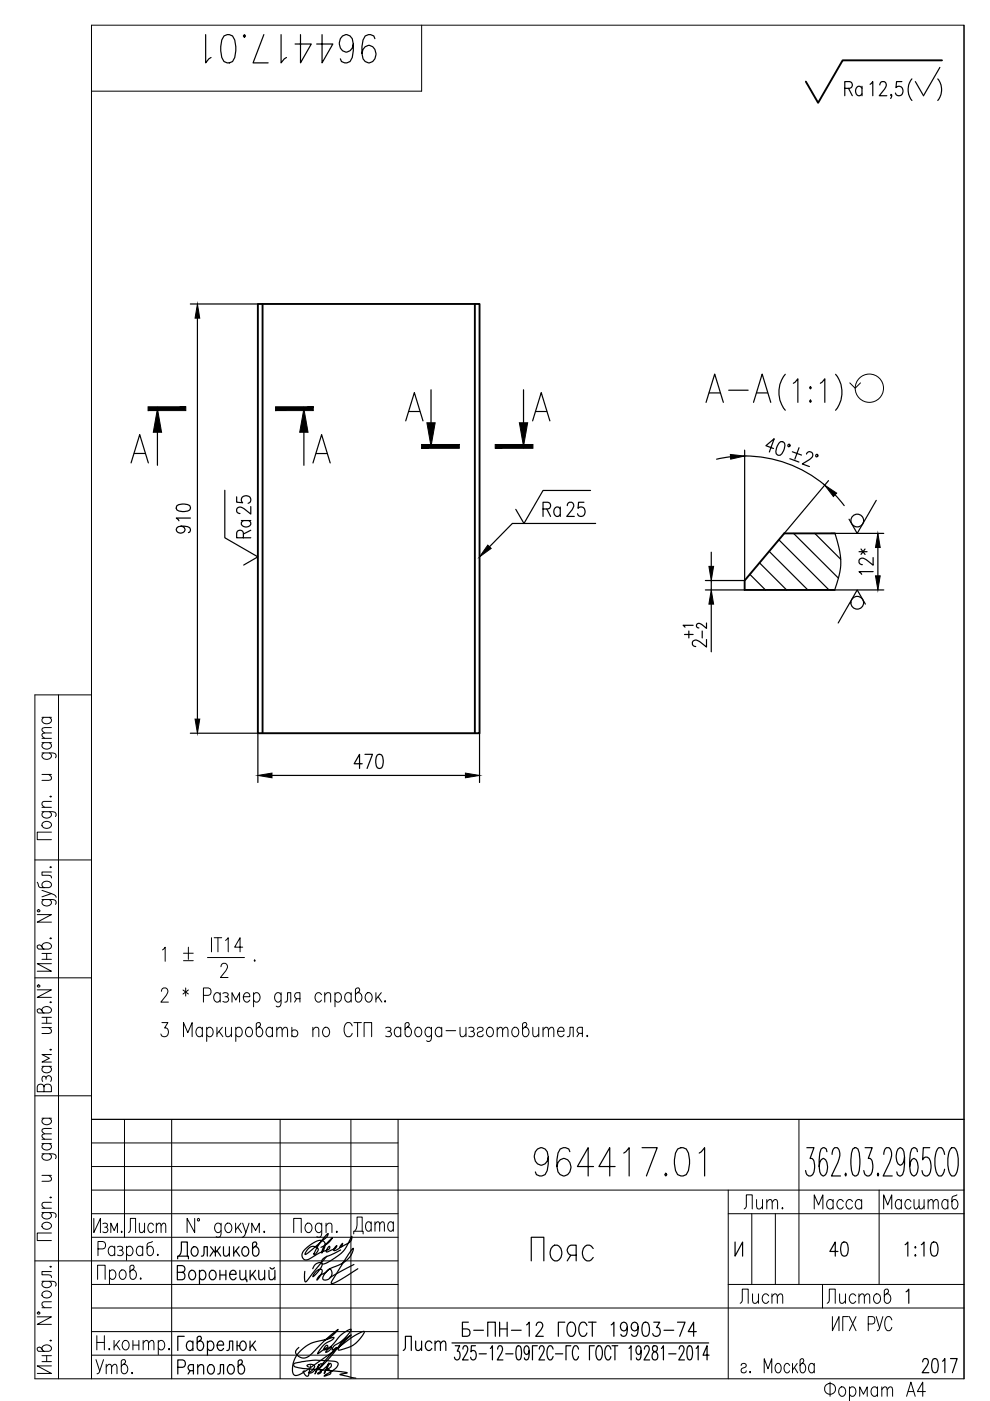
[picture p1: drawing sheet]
<svg xmlns="http://www.w3.org/2000/svg" width="210mm" height="297mm" viewBox="0 0 210 297" stroke-linecap="round" stroke-linejoin="round" font-family="sans-serif">
<defs><g id="words">
<g font-size="10.1">
<text x="42.3" y="14.5">964417.01</text>
<text x="148.5" y="86.4">А-А</text>
<text x="112.2" y="250.5">964417.01</text>
</g>
<text font-size="8.8" x="111.5" y="268.5">Пояс</text>
<text font-size="8.4" x="191.2" y="22.6">( )</text>
<text font-size="7.1" x="73.7" y="262.8">Дата</text>
<g font-size="6.6">
<text x="113.9" y="110.8">Ra</text>
<text x="41.3" y="114.3" transform="rotate(-90 41.3 114.3)">910</text>
<text x="155.6" y="277.6">Лист</text>
<text x="174.3" y="277.6">Листов</text>
<text x="96.7" y="284.7">Б-ПН-12 ГОСТ 19903-74</text>
</g>
<g font-size="6.2">
<text x="177.8" y="21.5">Ra</text>
<text x="54" y="115.4" transform="rotate(-90 54 115.4)">Ra</text>
<text x="185.9" y="123.1" transform="rotate(-90 185.9 123.1)">12*</text>
<text x="73.7" y="164">470</text>
<text x="33.2" y="205">1 %%P .</text>
<text x="156.6" y="257.5">Лит.</text>
<text x="171.4" y="257.5">Масса</text>
<text x="186.3" y="257.5">Масштаб</text>
<text x="26.1" y="262.5">Лист</text>
<text x="174.6" y="267.4">40</text>
<text x="190.5" y="267.4">1:10</text>
<text x="84.3" y="287.5">Лист</text>
<text x="19" y="292.5">Утв.</text>
<text x="36.3" y="292.5">Ряполов</text>
<text x="194.4" y="292.1">2017</text>
</g>
</g></defs>
<path d="M199.7 12.8h-21l-5.2 9-2.6-4.5M54.7 64.4h47v91.1h-47zM55.7 64.4v91.1M100.7 64.4v91.1M177 113.1h-10.7l-8.4 10v2h19.1" fill="none" stroke="#000" stroke-width=".4"/>
<g fill="none" stroke="#000" stroke-width=".25">
<path d="M186.5 18l.3-.6 .7-.1a.93 .93 0 0 1 .1 1.6l-1.2 1.4h1.6M40.4 64.4h14.3M41.9 67.5v85M177.2 79.4a6 6 0 0 1 0 7.6M27.8 98.1l1.8-6 1.9 6M28.5 96.1h2.3M33.4 91.6v7.1M64.4 91.6v7.1M66.4 98.2l1.8-6 1.8 6M67 96.2h2.3M86 89.2l1.9-6 1.8 6M86.7 87.2h2.3"/>
<path d="M91.4 82.6v7M111 82.6v7M112.9 89.2l1.9-6 1.8 6M113.6 87.2h2.3M154.9 96.8l-3 .6M157.9 95.4v27.7h-8.3M157.9 96.7a26.4 26.4 0 0 1 17 6.2M164 95.1l-1.6-.6 1.7-1.5-1 2.8M165.1 94l.4-.4 .6 .1a1.47 1.47 0 0 1 0 1.9l-.7 .9h-.6a1.45 1.45 0 0 1 0-1.9zM167.2 94.2l.3 .1-.1 .4-.3-.1zM167.5 97.3l1.9 .7M168 95.8l1.9 .7"/>
<path d="M168.2 81.3l1-1v5M169.4 94.9l-.9 2.4M171 96.3l.4-.5 .7 .1a.93 .93 0 0 1-.4 1.5l-1.6 1 1.5 .5M171.8 82l.2 .2-.2 .3-.2-.3zM171.8 84.8l.2 .3-.2 .2-.2-.2zM173.1 96.4l.3 .1-.1 .3-.3-.1zM173.9 81.3l1-1v5M47.7 103.9v10.1l7 4.1-3 1.7M50.2 105.3v1.2l1.3 .1a.87 .87 0 0 1-.2-1.1 .87 .87 0 0 1 1-.4 .82 .82 0 0 1 .9 .7 .82 .82 0 0 1-.6 .9M123.8 106.5h-1.1l-.1 1.3a.87 .87 0 0 1 1.1-.2 .87 .87 0 0 1 .3 1 .82 .82 0 0 1-.6 .9 .82 .82 0 0 1-1-.6M125.2 104h-10.1l-4 7-1.7-3M126.3 111h-17.7l-4.8 4.9"/>
<path d="M150.8 117.1v3M161 119.3l5.8 5.8M163.1 116.9l8.2 8.2M165.1 114.4l10.7 10.7M168.3 113.1l9.5 9.5M172.8 113.1l5.5 5.5M175.7 101.9l-9.4 11.2M176.1 113.1h11.3M177 113.1a17.9 17.9 0 0 1 1.3 6.8 18.1 18.1 0 0 1-1.3 5.2M177 104.9l2 2.3M185.8 106.1l-4.1 7-1.7-3M145.1 134.5h1.9"/>
<path d="M146 133.8v1.5M147 132.6h-2.2l.4 .4M148.9 133.8v1.5M149.6 125.1h8.3M149.8 135.6v1.6l-1.4-1.2a.86 .86 0 0 0-1-.3 .86 .86 0 0 0-.6 .9l.3 .4 .4 .1M149.8 132.1v1.1l-1-.8-.7-.2-.4 .3v.3l.5 .3M150.8 123.1v2M150.8 128.1v10.1M159 121.8l3.3 3.3M176.1 125.1h11.3M183.5 128.1l-1.8-3-4 7M40.4 155.5h14.3v10.4"/>
<path d="M101.7 155.5v10.4M57.7 164.4h41M171.1 243.3h1.5l-.8 2.3h.4a3.2 3.2 0 0 1 .1 3.4l-.4 .3h-.4l-.4-.3-.3-.8M175.3 244.2l-.1-.6-.4-.3-.7 .3a9.1 9.1 0 0 0 0 5.4l.5 .3a2.35 2.35 0 0 0 .7-2.8l-.3-.6-.5-.3-.4 .3-.4 1.4M176.4 244.8a1.7 1.7 0 0 1 .6-1.5h.5a1.98 1.98 0 0 1 .4 2.3l-1.6 3.7h1.9M179.3 248.8l.1 .2-.1 .3-.1-.3zM180.8 243.6l.4-.3 .7 .3a8.9 8.9 0 0 1 0 5.4l-.4 .3-.7-.3a9.1 9.1 0 0 1 0-5.4zM183.4 243.3h1.5l-.8 2.3h.4a3.2 3.2 0 0 1 .1 3.4l-.4 .3h-.4l-.4-.3-.3-.8M186.2 248.8l.1 .2-.1 .3-.2-.3zM187.4 244.8a1.7 1.7 0 0 1 .5-1.5h.6a1.98 1.98 0 0 1 .4 2.3l-1.6 3.7h1.9M191.8 245.3l-.4 1.5-.6 .2a2.37 2.37 0 0 1-.7-2.8l.3-.6 .4-.3 .6 .3a8 8 0 0 1 0 5.4l-.7 .3-.4-.3-.2-.5M194.5 244.2l-.1-.6-.4-.3h-.3l-.4 .3a10.6 10.6 0 0 0-.3 4.9l.3 .5 .5 .3a2.35 2.35 0 0 0 .7-2.8l-.3-.6-.5-.3-.4 .3-.3 .6-.1 .8"/>
<path d="M197.1 243.3h-1.3l-.2 2.6 .6-.6h.4a2.24 2.24 0 0 1 .8 2.3l-.1 .9-.3 .5-.4 .3h-.4l-.4-.3-.3-.8M200.3 244.8l-.1-.6a.98 .98 0 0 0-1.1-.9 5.6 5.6 0 0 0 0 6 1.2 1.2 0 0 0 1.2-1.4M201.8 243.3a1.22 1.22 0 0 1 1.2 1.5 5.3 5.3 0 0 1-.7 4.5 1.22 1.22 0 0 1-1.2-1.4 5.3 5.3 0 0 1 .7-4.6zM37.6 269.8h1a.82 .82 0 0 1 .6 .7 .82 .82 0 0 1-.6 .8h-1v-3h1a.73 .73 0 0 1 .6 .7 .73 .73 0 0 1-.6 .8M37.7 266.9v-.6h2.3v.6M37.9 266.3a2.99 2.99 0 0 0 .6-3h1.2v3M40.3 269.5a.64 .64 0 0 1 1.1 .3 1.01 1.01 0 0 1-.8 1.5 1.19 1.19 0 0 1-.3-1.8zM40.9 264.5a.8 .8 0 0 1 .9 .1 .8 .8 0 0 1 .2 .9 .8 .8 0 0 1-.9 .8 1.18 1.18 0 0 1-.2-1.8zM42.3 269.8a.66 .66 0 0 1 .6-.5 .66 .66 0 0 1 .6 .5 1.01 1.01 0 0 1-.8 1.5l-.4-.4M42.3 269.3v3M42.7 266.3l.4-.1 .2-1.9h.7v2M44.6 264.3l1.1 1.3 1-1.3"/>
<path d="M44.7 269.5a.65 .65 0 0 1 1 .3 1.01 1.01 0 0 1-.8 1.5 1.19 1.19 0 0 1-.2-1.8zM45.3 265.2l-.8 1.1M45.7 264.3v2M46 265.2l.8 1.1M46.6 270.3h1.3M46.6 269.3v2M47.4 264.3l.1 1.9 .6 .1 .5-.5M47.9 269.3v2M48.6 264.3v2M48.7 270.2h1.4a.67 .67 0 0 0-.5-.8 .67 .67 0 0 0-.8 .4 1.01 1.01 0 0 0 .8 1.5l.5-.4M49.6 264.3v2M50 265.2l.8 1.1"/>
<path d="M50.7 264.3l-1.1 1.5M50.9 269.3l.1 1.9 .5 .1 .6-.5M51.6 264.5a.8 .8 0 0 1 .9 .1 .8 .8 0 0 1 .2 .9 .8 .8 0 0 1-.9 .8 1.18 1.18 0 0 1-.2-1.8zM52.1 269.3v2h.2v.5M53 269.3v2M53.5 270.2l.8 1.1M54 264.3a1 1 0 0 1 .9 1 1 1 0 0 1-.9 1l-.4-.5v-2.2l.3-.3h.3l.3 .5-.2 .2-.7 .8M54.2 269.3l-1.2 1.5M54.9 269.3l.1 1.9 .5 .1 .6-.5M56.1 269.3v2M57 269.3l.1 1.9 .6 .1 .6-.5M57.3 268.8a.5 .5 0 0 0 .4 .3 .5 .5 0 0 0 .5-.3"/>
<path d="M58.3 269.3v2M65.5 264.6a1.21 1.21 0 0 1 2 .4l-.6 .9-.2 .2-.1-.1a11.6 11.6 0 0 1 3-4.5l-.4 .9-3.8 3.2-.7 .4 .2-.7zM66.3 269a1.5 1.5 0 0 1 2-1.2 4.3 4.3 0 0 1-2 2.9 1.83 1.83 0 0 1 1.9-1.5 2.8 2.8 0 0 1-1 2.2l.6-1 1-.5 .7-.6a.46 .46 0 0 1 .5-.2 .46 .46 0 0 1 .3 .5 1.34 1.34 0 0 1-.4 1.4 1.34 1.34 0 0 1-1.4 .2 3.2 3.2 0 0 1 2-2.5 5.7 5.7 0 0 0 4.4-3.7v-.3l-1.5 1.9-3.1 5.1-.1 .3 .1 .1a11.2 11.2 0 0 0 4.1-2.2l1.5-.9M68.1 264.5a4.5 4.5 0 0 0 2.4-2.1l-.2 .2a5.1 5.1 0 0 0-2.1 3v.1a2.42 2.42 0 0 0 .5-2.4 1.76 1.76 0 0 0-2.3 .2l-.6 .4a2.99 2.99 0 0 0-1.8 2.3 .94 .94 0 0 0 .6 .9 .94 .94 0 0 0 1-.2l2.1-1.2 1.9-.8 .3-.3v-.3l-.3 .1-.4 .8a.2 .2 0 0 0 0 .3 .2 .2 0 0 0 .3-.1l1.5-.6 .4-.7-.6 .8a.25 .25 0 0 0 .1 .3 .25 .25 0 0 0 .3-.1l1.1-.8 .3-.7-.5 .9 1.3-.7a1.44 1.44 0 0 0 1.2-1.7l-.1 .1a9 9 0 0 1-6.2 5.8l-.2-.3a1.71 1.71 0 0 1 1.7-1.5l2.4-1.2M69.3 266.3l-4.5 5.5-.2-.8v-1.5M75 268.1l-5 2.7M155.9 263.3v3l1.5-3v3M192.1 273.9l.6-.6v3M39.1 283.3h-1.4v3M40.9 284.8a.67 .67 0 0 0-.6-.5 .67 .67 0 0 0-.7 .5 1.01 1.01 0 0 0 .8 1.5l.5-.4M40.9 284.3v2M42.3 284.3a1 1 0 0 1 .9 1 1 1 0 0 1-.9 1l-.5-.5v-2.2l.4-.3h.3l.2 .5-.1 .2-.8 .8"/>
<path d="M44 284.8a.66 .66 0 0 1 .6-.5 .66 .66 0 0 1 .6 .5 1.01 1.01 0 0 1-.8 1.5l-.4-.4M44 284.3v3M46 285.2h1.4a.66 .66 0 0 0-.4-.8 .66 .66 0 0 0-.8 .4 1.01 1.01 0 0 0 .7 1.5l.5-.4M48.1 286.3l.4-.1 .2-1.9h.7v2M50.3 285.3h.5a.88 .88 0 0 1 .8-1 1.07 1.07 0 0 1 .6 1.1 1.07 1.07 0 0 1-.8 .9 1.01 1.01 0 0 1-.6-1M50.3 284.3v2M53 284.3v2M53.5 285.2l.8 1.1M54.2 284.3l-1.2 1.5M65.4 289.8l-.3-.2a.97 .97 0 0 1 1.6 .2l-.5 .8-.8 .4 .1 .1a2.73 2.73 0 0 0 2.1-1.6v-.2l-.8 2 .2-.7a2.16 2.16 0 0 1 1.1-1.5l.2 .1a.87 .87 0 0 1-.8 .9 .61 .61 0 0 1 .6 .7 .61 .61 0 0 1-.8 .5v-.1a6.8 6.8 0 0 0 2.4-2.2l-1 2.2 1.1-2a.34 .34 0 0 1 .5 .1 .34 .34 0 0 1-.1 .5l-.5 .3-.5 .1 .8 .4a.53 .53 0 0 1 .1 .7 .53 .53 0 0 1-.6 .2l-.8 .3 2.2-1.5 .7-.7a.67 .67 0 0 0-.1-.8 .67 .67 0 0 0-.7-.2 19.2 19.2 0 0 0-8.5 .6 .5 .5 0 0 0 .5 .7l1.4 .2 9.1 .9 .3 .1-1.5 .3 3.3 .8M65.8 289.6l-.3 1.5a.52 .52 0 0 1-.3 .7l-.4-.2-.5-.7 .3-.2M69 284.1l1.8-.5-.3 .4a5.6 5.6 0 0 0-3.2 3l1.9-1.2a.27 .27 0 0 0 .3-.3 .27 .27 0 0 0-.3-.2l-.6 .8a.36 .36 0 0 0 .7-.1l.9-.5a1.36 1.36 0 0 1-1.2 1.2l1.6-1.7a7.6 7.6 0 0 1 3.8-3.2l.1 .1a9 9 0 0 1-3.8 3.6l-.2 .7 .9-.5-2.6 2.9-.9 1.3 1.7-1.7 1.6-2a8.4 8.4 0 0 1 3.2-3.1 11.5 11.5 0 0 0-2.7 3l.1 .1a6.2 6.2 0 0 0 5.4-3.9 10.7 10.7 0 0 0-4.1 2.4l-7.6 5.5-2.1 1.3a.9 .9 0 0 1-1.1 0 .9 .9 0 0 1-.3-1 6.8 6.8 0 0 1 6.6-6.4 6.1 6.1 0 0 0 3.1-2.2h-.1a46.2 46.2 0 0 0-6 5.6 1.72 1.72 0 0 1-2.9-1l.7-.8"/>
<path d="M95.8 284.7h54.5M96.5 285.3h1l-.6 1.2h.3a1.23 1.23 0 0 1-.2 1.8 .56 .56 0 0 1-.6-.5M98.1 286v-.1a.56 .56 0 0 1 .7-.6l.3 .3a1.39 1.39 0 0 1-.2 1.3l-.8 1.4h1.2M100.8 285.3h-.9v1.3a.53 .53 0 0 1 .8-.1 1.32 1.32 0 0 1-.2 1.8 .56 .56 0 0 1-.7-.5M101.6 287h1.5M104 285.9l.4-.6v3M105.5 286v-.1a.57 .57 0 0 1 .7-.6l.3 .3a1.39 1.39 0 0 1-.2 1.3l-.9 1.4h1.2M107.2 287h1.6M109.6 285.5l.5-.2a1.65 1.65 0 0 1 .5 1.7l-.3 1.2-.4 .1a1.67 1.67 0 0 1-.5-1.7zM112.2 286.3l-.2 .7-.3 .2a1.03 1.03 0 0 1-.6-.9 1.03 1.03 0 0 1 .6-1l.3 .2a3.3 3.3 0 0 1 0 2.7l-.5 .1-.2-.1-.1-.3M113.9 285.3h-1v3M114.3 286v-.1a.58 .58 0 0 1 .7-.6l.3 .3a1.32 1.32 0 0 1-.2 1.3l-.8 1.4h1.2"/>
<path d="M117.3 286a.62 .62 0 0 0-.6-.7 .62 .62 0 0 0-.6 .7l-.1 .5a2.14 2.14 0 0 0 .5 1.8 .7 .7 0 0 0 .8-.7M117.8 287h1.5M121 285.3h-1v3M122.7 286a.61 .61 0 0 0-.6-.7 .61 .61 0 0 0-.6 .7v1.6a.6 .6 0 0 0 .3 .6 .6 .6 0 0 0 .6 0l.3-.6M126 285.3h-1v3M126.7 285.5l.2-.2a.7 .7 0 0 1 .7 .7l.1 .5a2.14 2.14 0 0 1-.5 1.8 .7 .7 0 0 1-.8-.7l-.1-.4a2.49 2.49 0 0 1 .4-1.7zM129.5 286a.62 .62 0 0 0-.6-.7 .62 .62 0 0 0-.6 .7l-.1 .5a2.14 2.14 0 0 0 .5 1.8 .69 .69 0 0 0 .8-.7M130.4 285.3v3M133.4 285.9l.4-.6v3M135.9 286.3v.5l-.5 .4a1.02 1.02 0 0 1-.6-.9 1.02 1.02 0 0 1 .6-1l.3 .2a3.3 3.3 0 0 1 0 2.7l-.4 .1-.3-.1-.1-.3M136.6 286l.1-.4 .3-.3h.3l.3 .3a1.39 1.39 0 0 1-.2 1.3l-.9 1.4h1.2M138.4 285.5a.85 .85 0 0 0 .8 1.3 .9 .9 0 0 1 .3 .9 .9 .9 0 0 1-.8 .6 1.03 1.03 0 0 1-.4-1 1.03 1.03 0 0 1 .8-.8 .61 .61 0 0 0 .2-.9 .61 .61 0 0 0-.9-.1z"/>
<path d="M140.2 285.9l.5-.6v3M141.8 287h1.5M144 286v-.1a.56 .56 0 0 1 .7-.6l.2 .3a1.36 1.36 0 0 1-.1 1.3l-.9 1.4h1.2M145.9 285.5l.4-.2a1.65 1.65 0 0 1 .5 1.7l-.2 1.2-.5 .1a1.65 1.65 0 0 1-.5-1.7zM147.6 285.9l.4-.6v3M150.3 287.3h-1.2l.8-2v3"/>
<circle cx="181.8" cy="110.4" r="1.35"/>
<circle cx="181.8" cy="127.8" r="1.35"/>
</g>
<g fill="#000" stroke="#000" stroke-width=".21">
<path d="M41.9 64.4l.5 3.1h-1zM33.4 86.7l.9 4.9h-1.8zM64.4 86.7l.9 4.9h-1.8zM90.5 89.6h1.8l-.9 5zM110.1 89.6h1.8l-.9 5zM154.9 96.4l3 .3-3 .7zM103.4 115.6l.7 .7-2.4 1.8zM174.9 102.9l2.5 1.6-.7 .8zM186.1 113.1l.5 3h-1zM150.3 120.1h1l-.5 3zM150.8 125.1l.5 3h-1zM41.4 152.5h1l-.5 3z"/>
<path d="M54.7 164.4l3-.5v1zM98.7 163.9l3 .5-3 .5z"/>
<path d="M31.4 86.3v.8l8-.8zM31.4 87.1l8-.8v.8z"/>
<path d="M58.4 87.1h8v-.8zM58.4 86.3h8l-8 .8z"/>
<path d="M89.4 94.2v.8l8-.8zM89.4 95l8-.8v.8z"/>
<path d="M105 95h8v-.8zM105 94.2h8l-8 .8z"/>
</g>
<g fill="none" stroke="#000" stroke-width=".21">
<path d="M89.4 5.3v14h-70M204.4 5.3v287M180.2 81.2l1.1 1.1 1.1-1.1M8.9 159.6l2.7 .1a.59 .59 0 0 1 .2 1M8.9 157.5h2M8.9 156.5h2M8.9 152.1h2M9.3 159.6l-.1 .1a.59 .59 0 0 0-.2 1 1.07 1.07 0 0 0 1.2 .3 1.07 1.07 0 0 0 .7-.9l-.4-.5M9.3 157.5a.67 .67 0 0 0-.4 .6 .67 .67 0 0 0 .4 .6 1.01 1.01 0 0 0 1.6-.8l-.4-.4M9.3 152.1a.67 .67 0 0 0-.4 .6 .67 .67 0 0 0 .4 .6 .91 .91 0 0 0 1.1 .1 .91 .91 0 0 0 .4-1.1l-.3-.2M10.9 155.4l-1.9 .1-.1 .5 .6 .5M10.9 154.3l-1.9 .1-.1 .4 .6 .6"/>
<path d="M12.4 147.3v145M19.4 147.3h-12v145h197M8.9 172.1l2.7 .1a.59 .59 0 0 1 .2 .9M8.9 171.2h2M8.9 164.2h2M9 174.5a1.07 1.07 0 0 1 1.2-.3 1.07 1.07 0 0 1 .7 .9 1.06 1.06 0 0 1-1.1 .5 1.06 1.06 0 0 1-.9-.9zM9.3 172.1l-.1 .1a.59 .59 0 0 0-.2 .9 1.07 1.07 0 0 0 1.2 .3 1.07 1.07 0 0 0 .7-.9l-.4-.4M10.3 164.2l.6 .6-.1 .5-1.9 .2M10.6 168.9l.2-.1 .1 .1-.1 .1zM10.9 176.4h-3v1.6h3M10.9 169.9l-1.9 .1-.1 .6 .6 .6M7.4 182.3h12"/>
<path d="M7.9 193.9h3l-3 1.6h3M7.9 187.1l.4 1 2 .1a.64 .64 0 0 0 .6-.6 .64 .64 0 0 0-.4-.7 .91 .91 0 0 0-1.2 0 .91 .91 0 0 0-.3 1.1l.3 .2M8 192.9h.4v.4h-.4zM8.9 190.7l2.7 .1a.59 .59 0 0 1 .2 .9M8.9 188.8l2 .7-2 .6M9.3 190.7l-.1 .1a.59 .59 0 0 0-.2 .9 1.07 1.07 0 0 0 1.2 .4 1.07 1.07 0 0 0 .7-.9l-.4-.5M10.6 198.9l.2-.1 .1 .1-.1 .2zM10.6 183.9l.2-.2 .1 .2-.1 .1zM10.9 189.5l.9 .4 .1 .4M10.9 184.9h-2v.7l1.9 .1 .1 .4M7.4 207.3h12M7.9 209.9h3l-3 1.6h3"/>
<path d="M8 208.9h.4v.3h-.4zM8.9 200.8a1 1 0 0 1 1-.9 1 1 0 0 1 1 .9l-.6 .4h-2.1l-.3-.3v-.4l.4-.2 .3 .1 .7 .8M8.9 214.3a1 1 0 0 1 1-.9 1 1 0 0 1 1 .9l-.6 .5h-2.1l-.3-.4v-.3l.4-.2 .3 .1 .7 .8M8.9 202.1h2M8.9 203.4h2M8.9 217.9h2M8.9 215.7h2M8.9 216.9h2M9.9 202.1v1.3M9.9 215.7v1.2M10.3 217.9l.6 .5-.1 .6-1.9 .1M10.6 212.5h.3l-.1 .1z"/>
<path d="M10.9 204.3h-3l3 1.6h-3M34.2 210.2l.2-.6 .7-.1a.94 .94 0 0 1 .2 1.5l-1.2 1.5h1.6M34.3 216.8h1.3l-.7 1.1h.4a.94 .94 0 0 1 .3 1.4 .94 .94 0 0 1-1.4 .2l-.1-.3M38.8 209.9l1.1 .9M38.9 219.8v-3l.9 2.1 .9-2.1v3M39.4 209.5v1.7M39.9 209.9l-1.1 .9M42.9 218.2a.66 .66 0 0 0-.6-.4 .66 .66 0 0 0-.6 .4 .91 .91 0 0 0-.1 1.2 .91 .91 0 0 0 1.1 .3l.2-.3M42.9 217.8v2M43.1 211h1.1a.82 .82 0 0 0 .6-.7 .82 .82 0 0 0-.6-.8h-1.1v3M43.8 218.2a.66 .66 0 0 1 .7-.4 .66 .66 0 0 1 .6 .4 .99 .99 0 0 1-.8 1.6l-.5-.4M43.8 217.8v3"/>
<path d="M46 217.8v2M46.5 218.7l.8 1.1M46.7 210.9a.67 .67 0 0 0-.6-.5 .67 .67 0 0 0-.7 .5 1.01 1.01 0 0 0 .8 1.6l.5-.5M46.7 210.5v2M46.9 205l.2-.6 .7-.2a.94 .94 0 0 1 .1 1.6l-1.2 1.4h1.6M47.1 217.8l-1.1 1.4M47.3 210.6a.73 .73 0 0 1 1.1 .3l-.4 .4h-.3M47.8 217.8l.1 1.9 .6 .1 .6-.6M48 211.3a.59 .59 0 0 1 .5 .6 .59 .59 0 0 1-.5 .6l-.7-.2M49.1 217.8v2M49.2 212.5v-2l.8 1.5 .8-1.5v2M50 218.2a.66 .66 0 0 1 .6-.4 .66 .66 0 0 1 .7 .4 .99 .99 0 0 1-.8 1.6l-.5-.4"/>
<path d="M50 217.8v3M51.6 211.3h1.4a.67 .67 0 0 0-.5-.8 .67 .67 0 0 0-.8 .4 1.01 1.01 0 0 0 .8 1.6l.5-.5M52.4 217.9l.2-.1a1 1 0 0 1 1 1 1 1 0 0 1-1 1 1.17 1.17 0 0 1-.2-1.9zM53.8 210.9a.67 .67 0 0 1 .6-.5 .67 .67 0 0 1 .6 .5 1.01 1.01 0 0 1-.8 1.6l-.4-.5M53.8 210.5v3M54.8 217.8a1 1 0 0 1 .9 1 1 1 0 0 1-.9 1l-.5-.6v-2.1l.4-.3h.3l.3 .4-.2 .3-.8 .7M57.8 218.2a.66 .66 0 0 0-.7-.4 .66 .66 0 0 0-.6 .4 .91 .91 0 0 0 0 1.2 .91 .91 0 0 0 1 .3l.3-.3M57.8 217.8v2M58.7 218.4l.6-.6 .4 .1 .1 1.9M58.7 217.8v2M59.6 210.9l-.2-.3a.64 .64 0 0 0-1.1 .3 1.01 1.01 0 0 0 .8 1.6l.5-.5M59.6 210.5l-.1 2.7-.4 .3-.5-.2"/>
<path d="M59.8 218.4l.6-.6 .5 .1 .1 1.9M60.4 212.5l.5-.2 .1-1.8h.6v2M61.9 218.7a.73 .73 0 0 1 1.2 0 .73 .73 0 0 1-.4 1.1h-.5l-.3-.3M61.9 217.8v2M62.9 211.7l-.4 .8M63.6 211.7l-.9-.1a.67 .67 0 0 1 .2-1.1h.7v2M66.3 218.4l.6-.6 .6 .1 .1 1.9M66.3 217.8v2M68.2 210.9a.67 .67 0 0 0-.7-.5 .67 .67 0 0 0-.6 .5 1.01 1.01 0 0 0 .8 1.6l.5-.5M68.7 217.9l.3-.1a1 1 0 0 1 .9 1 1 1 0 0 1-.9 1 1.17 1.17 0 0 1-.3-1.9zM68.9 211l.5-.5 .6 .1 .1 1.9M68.9 210.5v2"/>
<path d="M71 210.9a.67 .67 0 0 1 .7-.5 .67 .67 0 0 1 .6 .5 1.01 1.01 0 0 1-.8 1.6l-.5-.5M71 210.5v3M74.5 210.9a.67 .67 0 0 0-.7-.5 .67 .67 0 0 0-.6 .5 1.01 1.01 0 0 0 .8 1.6l.5-.5M74.5 210.5v2M74.7 217.5a.8 .8 0 0 0-.8-.7 .8 .8 0 0 0-.8 .7 1.88 1.88 0 0 0 .5 2.3 .84 .84 0 0 0 1.1-.7M75 216.8h1.6M75.8 210.5a1 1 0 0 1 .9 1 1 1 0 0 1-.9 1l-.4-.6v-2.2l.3-.2h.4l.2 .4-.1 .3-.8 .7M75.8 216.8v3M77.2 219.8v-3h1.6v3M77.8 210.6a.64 .64 0 0 1 1 .3 1.01 1.01 0 0 1-.8 1.6 1.18 1.18 0 0 1-.2-1.9zM79.7 210.5v2M80.2 211.3l.8 1.2"/>
<path d="M80.8 210.5l-1.1 1.4M81.7 212.2l.1 .1-.1 .2-.2-.2zM81.8 217.9a.71 .71 0 0 1 1.1 .3l-.1 .3-.6 .2M82.6 218.7a.58 .58 0 0 1 .4 .5 .58 .58 0 0 1-.4 .6l-.8-.1M85 218.2a.66 .66 0 0 0-.7-.4 .66 .66 0 0 0-.6 .4 .91 .91 0 0 0 0 1.2 .91 .91 0 0 0 1 .3l.3-.3M85 217.8v2M86.3 217.8a1 1 0 0 1 1 1 1 1 0 0 1-1 1l-.4-.6v-2.1l.3-.3h.4l.2 .4-.1 .3-.8 .7M88.3 217.9l.2-.1a1 1 0 0 1 .9 1 1 1 0 0 1-.9 1 1.18 1.18 0 0 1-.2-1.9zM91.5 218.2l-.1-.1a.58 .58 0 0 0-1-.2 1.06 1.06 0 0 0-.3 1.2 1.06 1.06 0 0 0 .9 .7l.5-.4M91.5 217.8l-.1 2.7a.58 .58 0 0 1-1 .2M93.7 218.2l-.5-.4a1 1 0 0 0-.9 1 1 1 0 0 0 .9 1l.5-.4M93.7 217.8v2"/>
<path d="M94.6 218.5h2M97.5 217.8l.2 1.9 .5 .1 .6-.6M98.8 217.8v2M99.4 217.9a.71 .71 0 0 1 1.1 .3l-.1 .3-.6 .2M100.2 218.7a.58 .58 0 0 1 .4 .5 .58 .58 0 0 1-.4 .6l-.8-.1M101.2 218.2a.66 .66 0 0 1 .6-.4 .66 .66 0 0 1 .6 .4l-.1 .3-.8 .3a.56 .56 0 0 0-.2 .9 .73 .73 0 0 0 1.1-.3M103.5 217.9l.2-.1a1 1 0 0 1 .9 1 1 1 0 0 1-.9 1 1.17 1.17 0 0 1-.2-1.9zM105.4 218.4l.6-.6 .4 .1 .2 1.9M105.4 217.8v2M106.6 218.4l.5-.6 .5 .1 .1 1.9M108.8 217.9a.8 .8 0 0 1 1 .1 .8 .8 0 0 1 .2 .9 .8 .8 0 0 1-.9 .9 1.18 1.18 0 0 1-.3-1.9zM111.3 217.8a1 1 0 0 1 .9 1 1 1 0 0 1-.9 1l-.5-.6v-2.1l.3-.3h.4l.2 .4-.1 .3-.8 .7"/>
<path d="M113 217.8l.1 1.9 .6 .1 .5-.6M114.2 217.8v2M115.1 218.4l.6-.6 .5 .1 .1 1.9M115.1 217.8v2M116.3 218.4l.6-.6 .4 .1 .1 1.9M118.2 218.7h1.4a.67 .67 0 0 0-.4-.9 .67 .67 0 0 0-.9 .4 .99 .99 0 0 0 .8 1.6l.5-.4M120.3 219.8l.4-.1 .2-1.9h.6v2M122.8 219.1l-.5 .7M123.5 219.1h-.7l-.2-.2a.67 .67 0 0 1 .2-1.1h.7v2M124.5 219.5l.1 .2-.1 .1zM7.4 232.3h12M8.9 237.1h2"/>
<path d="M8.9 226.1h2M9.3 237.1a.67 .67 0 0 0-.4 .6 .67 .67 0 0 0 .4 .6 1.01 1.01 0 0 0 1.6-.8l-.4-.4M9.3 230.4a.73 .73 0 0 0-.7-.5 .73 .73 0 0 0-.7 .5v1.1h3v-1.1a.82 .82 0 0 0-.8-.6 .82 .82 0 0 0-.8 .6v1.1M9.3 226.1a.67 .67 0 0 0-.4 .6 .67 .67 0 0 0 .4 .6 1.01 1.01 0 0 0 1.6-.7l-.4-.5M9.8 228.5a.59 .59 0 0 1 .5-.5 .59 .59 0 0 1 .6 .5l-.1 .8M9.8 228.8v-.3l-.5-.3a.73 .73 0 0 0-.3 1.1M10.6 222.6l.2-.2 .1 .2zM10.9 239.3l-1.9 .1-.1 .4 .6 .6M10.9 223.6h-2l1.6 .8-1.6 .8h2M19.4 237.3h185M26.4 237.3v25M36.4 237.3v55"/>
<path d="M59.4 237.3v55M74.4 237.3v55M84.4 237.3v55M169.4 237.3v35M8.9 257.1l2.7 .1 .3 .3-.1 .6M8.9 244.6l2.7 .1 .3 .4-.1 .6M8.9 256.2h2M8.9 249.2h2M8.9 242.5h2M8.9 241.5h2M9 259.5a1.06 1.06 0 0 1 1.2-.3 1.06 1.06 0 0 1 .7 .9 1.06 1.06 0 0 1-1.1 .5 1.06 1.06 0 0 1-.9-.9zM9.3 257.1l-.3 .2a.65 .65 0 0 0 .3 1 1.01 1.01 0 0 0 1.6-.8l-.4-.4"/>
<path d="M9.3 244.6l-.3 .3a.65 .65 0 0 0 .3 1 1.01 1.01 0 0 0 1.6-.8l-.4-.5M9.3 242.5a.66 .66 0 0 0-.4 .6 .66 .66 0 0 0 .4 .6 .9 .9 0 0 0 1.1 .1 .9 .9 0 0 0 .4-1.1l-.3-.2M10.3 249.2l.6 .6-.1 .5-1.9 .2M10.6 253.9h.3l-.1 .1zM10.9 254.9l-1.9 .1-.1 .6 .6 .6M10.9 240.4l-1.9 .1-.1 .5 .6 .5M19.4 252.3h185M19.4 257.3h65M19.4 242.3h65M19.4 247.3h65M19.9 258.3v3l1.4-3v3M21.8 259.5a.6 .6 0 0 1 1 .3l-.3 .4h-.3"/>
<path d="M41.3 258.3v3l-1.6-3v3M41.9 258.4h.3v.4h-.3zM46.9 259.8l-.1-.2a.59 .59 0 0 0-1-.1 1.07 1.07 0 0 0-.3 1.1 1.07 1.07 0 0 0 .9 .7l.5-.4M46.9 259.3l-.1 2.7a.59 .59 0 0 1-1 .2M48 259.5a.64 .64 0 0 1 1 .3 1.01 1.01 0 0 1-.8 1.5 1.18 1.18 0 0 1-.2-1.8zM50 259.3v2M51.1 259.3l-1.1 1.5M51.4 259.3l.7 2 .7-2M65 259.5a.64 .64 0 0 1 1 .3 1.01 1.01 0 0 1-.8 1.5 1.18 1.18 0 0 1-.2-1.8zM68.2 259.8l-.2-.3a.65 .65 0 0 0-1 .3 1.01 1.01 0 0 0 .8 1.5l.4-.4M68.2 259.3l-.1 2.7-.3 .3-.6-.1M69.1 259.9l.6-.6 .6 .2 .1 1.8"/>
<path d="M69.1 259.3v2M154.4 257.3h50M154.4 252.3v40M159.4 257.3v15M164.4 257.3v15M186.4 252.3v20M7.4 267.3h77M7.9 279.2h3l-3 1.6h3M8 278.2h.4v.4h-.4zM8.9 271.7l2.7 .1a.59 .59 0 0 1 .2 .9M8.9 277.3h2M9 274.1a1.07 1.07 0 0 1 1.2-.4 1.07 1.07 0 0 1 .7 .9 1.06 1.06 0 0 1-1.1 .6 1.06 1.06 0 0 1-.9-.9z"/>
<path d="M9.3 271.7l-.1 .1a.59 .59 0 0 0-.2 .9 1.07 1.07 0 0 0 1.2 .3 1.07 1.07 0 0 0 .7-.9l-.4-.4M10.6 268.6l.2-.1 .1 .1-.1 .1zM10.9 261.4h-3v1.6h3M10.9 276l-1.9 .1-.1 .6 .6 .6M10.9 269.6h-2v.7l1.9 .1 .1 .5M19.4 277.3h185M19.4 262.3h65M19.4 272.3h65M20.7 271.2v-2.9h1.6v2.9M20.8 264.8h1a.81 .81 0 0 0 .6-.8 .81 .81 0 0 0-.6-.8h-1v3M22.5 260.2a.61 .61 0 0 1 .4 .6 .61 .61 0 0 1-.4 .5l-.7-.1M23.2 269.7a.66 .66 0 0 1 .6-.5 .66 .66 0 0 1 .7 .5 1 1 0 0 1-.8 1.5l-.5-.4"/>
<path d="M23.2 269.2v3.1M23.5 261.3v-2l.7 1.6 .7-1.6v2M24.3 264.7a.67 .67 0 0 0-.6-.5 .67 .67 0 0 0-.6 .5 .91 .91 0 0 0-.1 1.1 .91 .91 0 0 0 1.1 .3l.2-.3M24.3 264.2v2M24.9 264.4a.73 .73 0 0 1 1.1 .3l-.1 .2-.6 .2M25.6 269.4l.2-.2a1 1 0 0 1 1 1 1 1 0 0 1-1 1 1.18 1.18 0 0 1-.2-1.8zM25.7 265.1a.58 .58 0 0 1 .5 .5 .58 .58 0 0 1-.5 .6l-.8-.1M26.8 264.7a.67 .67 0 0 1 .7-.5 .67 .67 0 0 1 .6 .5 1 1 0 0 1-.8 1.5l-.5-.4M26.8 264.2v3M28 269.2a1 1 0 0 1 .9 1 1 1 0 0 1-.9 1l-.5-.5v-2.2l.4-.2h.3l.3 .4-.1 .3-.9 .7M29.8 271l.2 .1-.2 .1-.1-.1zM30.3 264.7a.66 .66 0 0 0-.7-.5 .66 .66 0 0 0-.6 .5 .91 .91 0 0 0 0 1.1 .91 .91 0 0 0 1 .3l.3-.3"/>
<path d="M30.3 264.2v2M32.3 263.2l-1 .5-.1 1.9a.65 .65 0 0 0 .5 .6 .65 .65 0 0 0 .7-.4 .91 .91 0 0 0 .1-1.1 .91 .91 0 0 0-1.1-.3l-.2 .3M33.5 265.9v.3l-.2-.1zM50.4 260.2l.8 1.1M52.1 261.3l-.2 .6-.6 .4M53.4 261.3v-2l.8 1.6 .8-1.6v2M56 261v.3l-.1-.1zM62.3 261.3v-3h1.6v3M154.4 272.3h50M176.5 279.1v3l1.4-3v3M179.9 279.1h-1.2v3M180.1 279.1l1.4 3"/>
<path d="M181.5 279.1l-1.4 3M185.8 279.1l.7 2.5M187.2 279.1l-.8 2.8-.4 .2M189.1 279.9a.7 .7 0 0 0-.7-.8 .7 .7 0 0 0-.7 .8 2.01 2.01 0 0 0 .5 2.2 .76 .76 0 0 0 .9-.7M8.9 286.1a1 1 0 0 1 1-1 1 1 0 0 1 1 1l-.6 .4h-2.1l-.3-.3v-.4l.4-.2 .3 .1 .7 .8M8.9 287.4h2M8.9 288.7h2M9.9 287.4v1.3M10.6 284.2h.3l-.1 .1zM10.9 289.6h-3l3 1.6h-3M19.4 292.3v-287h185v287M19.4 282.3h65"/>
<path d="M19.4 287.3h65M20.5 283.2v3M20.5 284.6h1.6M22.1 283.2v3M24.2 284.2v2M24.6 285.1l.8 1.1M25.3 284.2l-1.1 1.4M26.2 284.3a.65 .65 0 0 1 1.1 .3 1.01 1.01 0 0 1-.8 1.6 1.19 1.19 0 0 1-.3-1.9zM28.2 285.2h1.2M28.2 284.2v2M29.4 284.2v2M30.4 284.8l.5-.6 .5 .1 .1 1.9"/>
<path d="M30.4 284.2v2M31.5 284.8l.6-.6 .4 .1 .1 1.9M33.6 284.6a.66 .66 0 0 1 .6-.4 .66 .66 0 0 1 .6 .4 1.01 1.01 0 0 1-.8 1.6l-.4-.4M33.6 284.2v3M157.1 289.5a.56 .56 0 0 1 .6-.5 .56 .56 0 0 1 .5 .5l-.1 .3-.7 .3a.6 .6 0 0 0-.2 .8 .61 .61 0 0 0 1-.3M159 290.8v.3zM162 291.1v-3l.8 2.1 .8-2.1v3M164.6 289.2l.2-.1a1.05 1.05 0 0 1 .9 .7 1.05 1.05 0 0 1-.4 1.1l-.5 .2a1.26 1.26 0 0 1-.2-1.9zM167.4 289.5l-.4-.4a1.05 1.05 0 0 0-.8 .7 1.05 1.05 0 0 0 .3 1.1l.5 .2 .4-.5M168 289.1v2M168.4 289.9l.7 1.2M169 289.1l-1 1.4"/>
<path d="M170 289.1a1.05 1.05 0 0 1 .9 .7 1.05 1.05 0 0 1-.4 1.1l-.2 .2a.59 .59 0 0 1-.7-.6v-2.1l.3-.3 .4 .1a.74 .74 0 0 1-.5 1l-.2 .3M172.6 289.5l-.4-.4a1.03 1.03 0 0 0-.6 1.7l.3 .3h.3l.4-.5M172.6 289.1v2M176 293v3M178.2 294.2a.64 .64 0 0 1 1 .3 1.01 1.01 0 0 1-.8 1.5 1.19 1.19 0 0 1-.2-1.8zM180.1 294.5a.66 .66 0 0 1 .6-.5 .66 .66 0 0 1 .7 .5 1.01 1.01 0 0 1-.8 1.5l-.5-.4M180.1 294v3M182.3 296v-2l.8 1.6 .8-1.6v2M184.1 280.7h.9a.85 .85 0 0 0 .5-.8 .85 .85 0 0 0-.5-.8h-.9v3M186 294.5a.67 .67 0 0 0-.6-.5 .67 .67 0 0 0-.6 .5 .91 .91 0 0 0-.1 1.1 .91 .91 0 0 0 1.1 .3l.2-.3M186 294v2M187 294.6l.5-.6 .5 .2 .1 1.8"/>
<path d="M187 294v2M188.1 294.6l.6-.6 .4 .2 .2 1.8M192.2 296l.9-3 .9 3M192.6 295h1.1M196.2 295h-1.7l1.1-2v3"/>
<circle cx="184.3" cy="82.3" r="3"/>
<circle cx="176" cy="294.5" r="1.17"/>
</g>
<use href="#words"/>
</svg>
